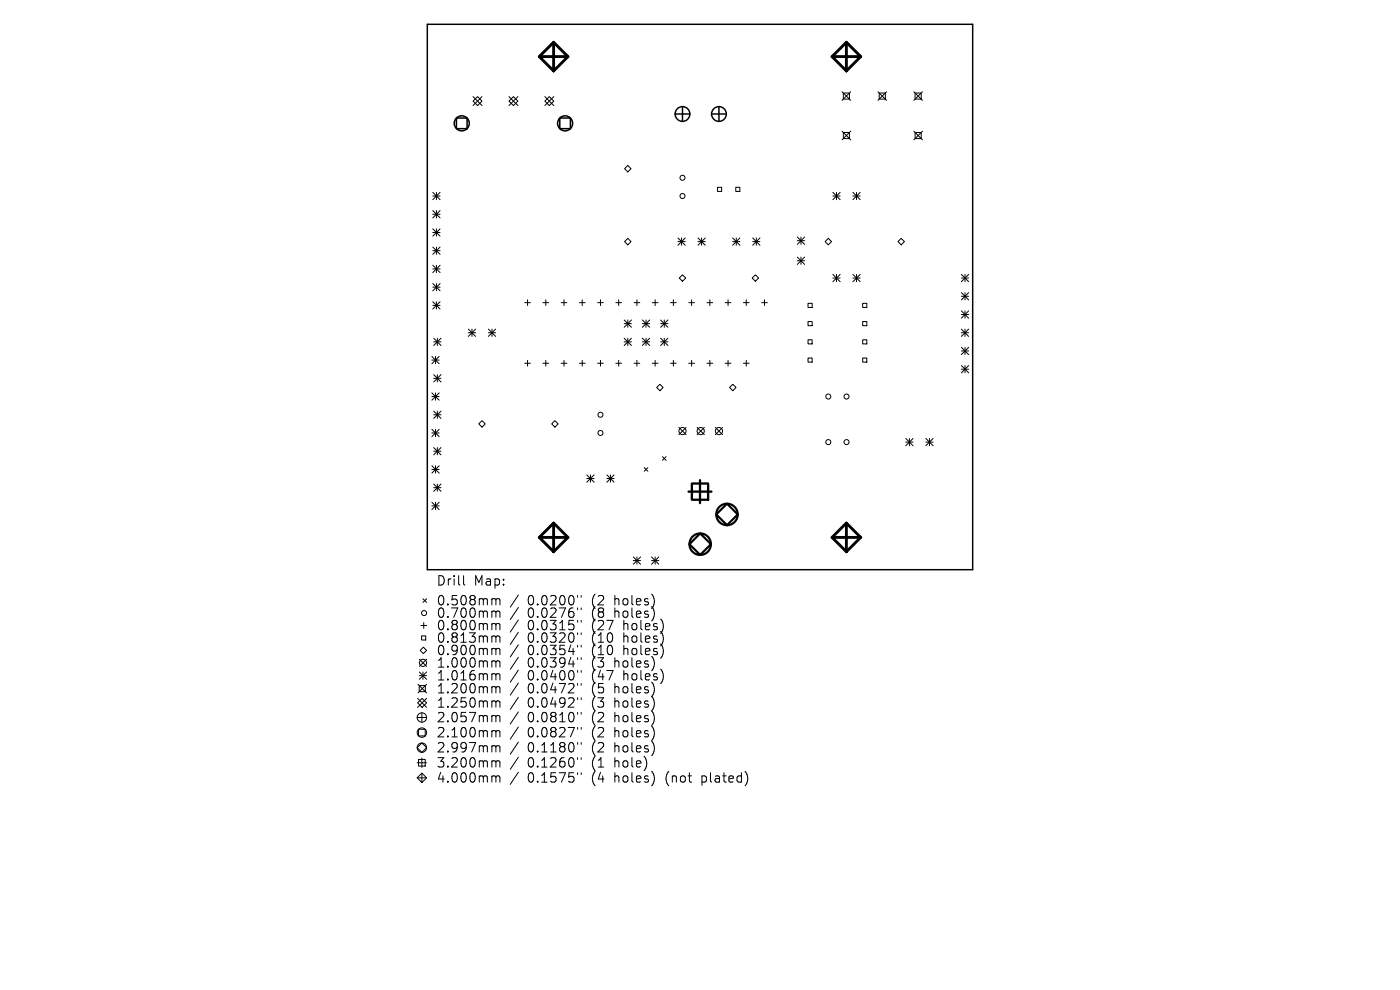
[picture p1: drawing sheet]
<svg xmlns="http://www.w3.org/2000/svg" width="297mm" height="210mm" viewBox="0 0 297 210" stroke-linecap="round" stroke-linejoin="round" font-family="sans-serif">
<defs><g id="words">
<g font-size="2.8">
<text x="92.5" y="124.5">Drill</text>
<text x="100.5" y="124.5">Map:</text>
<text x="92.5" y="128.7">0.508mm</text>
<text x="92.5" y="131.3">0.700mm</text>
<text x="111.9" y="128.7">0.0200&quot;</text>
<text x="111.9" y="131.3">0.0276&quot;</text>
<text x="125.7" y="128.7">(2</text>
<text x="125.7" y="131.3">(8</text>
<text x="130.6" y="128.7">holes)</text>
<text x="130.6" y="131.3">holes)</text>
<text x="92.5" y="134">0.800mm</text>
<text x="92.5" y="136.6">0.813mm</text>
<text x="111.9" y="134">0.0315&quot;</text>
<text x="111.9" y="136.6">0.0320&quot;</text>
<text x="125.7" y="134">(27</text>
<text x="125.7" y="136.6">(10</text>
<text x="132.5" y="134">holes)</text>
<text x="132.5" y="136.6">holes)</text>
<text x="92.5" y="139.3">0.900mm</text>
<text x="92.5" y="141.9">1.000mm</text>
<text x="111.9" y="139.3">0.0354&quot;</text>
<text x="111.9" y="141.9">0.0394&quot;</text>
<text x="125.7" y="139.3">(10</text>
<text x="125.7" y="141.9">(3</text>
<text x="130.6" y="141.9">holes)</text>
<text x="132.5" y="139.3">holes)</text>
<text x="92.5" y="144.6">1.016mm</text>
<text x="92.5" y="147.4">1.200mm</text>
<text x="111.9" y="144.6">0.0400&quot;</text>
<text x="111.9" y="147.4">0.0472&quot;</text>
<text x="125.7" y="144.6">(47</text>
<text x="125.7" y="147.4">(5</text>
<text x="130.6" y="147.4">holes)</text>
<text x="132.5" y="144.6">holes)</text>
<text x="92.5" y="150.4">1.250mm</text>
<text x="92.5" y="153.5">2.057mm</text>
<text x="111.9" y="150.4">0.0492&quot;</text>
<text x="111.9" y="153.5">0.0810&quot;</text>
<text x="125.7" y="150.4">(3</text>
<text x="125.7" y="153.5">(2</text>
<text x="130.6" y="150.4">holes)</text>
<text x="130.6" y="153.5">holes)</text>
<text x="92.5" y="156.7">2.100mm</text>
<text x="92.5" y="159.9">2.997mm</text>
<text x="111.9" y="156.7">0.0827&quot;</text>
<text x="111.9" y="159.9">0.1180&quot;</text>
<text x="125.7" y="156.7">(2</text>
<text x="125.7" y="159.9">(2</text>
<text x="130.6" y="156.7">holes)</text>
<text x="130.6" y="159.9">holes)</text>
<text x="92.5" y="163.1">3.200mm</text>
<text x="92.5" y="166.3">4.000mm</text>
<text x="111.9" y="163.1">0.1260&quot;</text>
<text x="111.9" y="166.3">0.1575&quot;</text>
<text x="125.7" y="163.1">(1</text>
<text x="125.7" y="166.3">(4</text>
<text x="130.6" y="163.1">hole)</text>
<text x="130.6" y="166.3">holes)</text>
<text x="141.7" y="166.3">(not</text>
<text x="149.5" y="166.3">plated)</text>
</g>
</g></defs>
<g fill="none" stroke="#000" stroke-width=".31">
<path d="M90.7 5.2h115.6v115.6h-115.6zM143.2 24.2h3.2M144.8 22.6v3.1M151 24.2h3.1M152.5 22.6v3.1"/>
<circle cx="144.8" cy="24.2" r="1.57"/>
<circle cx="152.5" cy="24.2" r="1.57"/>
</g>
<g fill="none" stroke="#000" stroke-width=".21">
<path d="M178.6 19.5l1.9 1.8M178.9 19.7h1.3v1.3h-1.3zM180.5 19.5l-1.9 1.8M186.3 19.5l1.8 1.8M186.5 19.7h1.3v1.3h-1.3zM188.1 19.5l-1.8 1.8M193.9 19.5l1.8 1.8M194.1 19.7h1.3v1.3h-1.3zM195.7 19.5l-1.8 1.8M100.4 21.4l.9-.9 1 .9-1 1zM100.4 20.5l1.9 1.9M102.3 20.5l-1.9 1.9"/>
<path d="M108 21.4l.9-.9 1 .9-1 1zM108 20.5l1.9 1.9M109.9 20.5l-1.9 1.9M115.6 20.5l1.9 1.9M116.5 20.5l1 .9-1 1-.9-1zM117.5 20.5l-1.9 1.9M132.5 35.8l.7-.7 .7 .7-.7 .7zM152.2 39.7h.9v.9h-.9zM156.1 39.7h.9v.9h-.9zM178.6 27.8l1.9 1.9M178.9 28.1h1.3v1.3h-1.3zM180.5 27.8l-1.9 1.9"/>
<path d="M193.9 27.8l1.8 1.9M194.1 28.1h1.3v1.3h-1.3zM195.7 27.8l-1.8 1.9M91.8 40.8l1.6 1.6M91.8 41.6h1.6M91.8 44.7l1.6 1.5M91.8 45.5h1.6M91.8 48.5l1.6 1.6M91.8 49.3h1.6M91.8 52.4l1.6 1.6M91.8 53.2h1.6M91.8 56.3l1.6 1.5"/>
<path d="M91.8 57h1.6M92.6 40.8v1.6M92.6 44.7v1.5M92.6 48.5v1.6M92.6 52.4v1.6M92.6 56.3v1.5M93.4 40.8l-1.6 1.6M93.4 44.7l-1.6 1.5M93.4 48.5l-1.6 1.6M93.4 52.4l-1.6 1.6M93.4 56.3l-1.6 1.5M133.2 50.6l.7 .7-.7 .6-.7-.6z"/>
<path d="M143.8 50.5l1.6 1.5M143.8 51.3h1.6M144.1 59l.7-.7 .7 .7-.7 .7zM144.6 50.5v1.5M145.4 50.5l-1.6 1.5M148.1 51.3h1.5M148.1 50.5l1.5 1.5M148.8 50.5v1.5M149.6 50.5l-1.5 1.5M155.4 51.3h1.6M155.4 50.5l1.6 1.5M156.2 50.5v1.5"/>
<path d="M157 50.5l-1.6 1.5M159.6 59l.7-.7 .6 .7-.6 .7zM159.7 51.3h1.5M159.7 50.5l1.5 1.5M160.4 50.5v1.5M161.2 50.5l-1.5 1.5M169.1 50.3l1.6 1.5M169.1 51.1h1.6M169.1 54.5l1.6 1.6M169.1 55.3h1.6M169.9 50.3v1.5M169.9 54.5v1.6"/>
<path d="M170.7 50.3l-1.6 1.5M170.7 54.5l-1.6 1.6M175 51.3l.7-.7 .7 .7-.7 .6zM176.7 41.6h1.5M176.7 40.8l1.5 1.6M176.7 58.2l1.5 1.6M176.7 59h1.5M177.5 40.8v1.6M177.5 58.2v1.6M178.2 40.8l-1.5 1.6M178.2 58.2l-1.5 1.6M180.9 41.6h1.6"/>
<path d="M180.9 59h1.6M180.9 40.8l1.6 1.6M180.9 58.2l1.6 1.6M181.7 40.8v1.6M181.7 58.2v1.6M182.5 40.8l-1.6 1.6M182.5 58.2l-1.6 1.6M191.2 50.6l.7 .7-.7 .6-.7-.6zM203.9 59h1.6M203.9 58.2l1.6 1.6M204.7 58.2v1.6M205.5 58.2l-1.6 1.6"/>
<path d="M91.6 75.6l1.6 1.6M91.6 76.4h1.6M91.8 60.1l1.6 1.6M91.8 60.9h1.6M91.8 64l1.6 1.6M91.8 64.8h1.6M92 71.7l1.6 1.6M92 72.5h1.6M92 79.5l1.6 1.5M92.4 75.6v1.6M92.6 60.1v1.6M92.6 64v1.6"/>
<path d="M92.8 71.7v1.6M92.8 79.5v1.5M93.2 75.6l-1.6 1.6M93.4 60.1l-1.6 1.6M93.4 64l-1.6 1.6M93.6 71.7l-1.6 1.6M93.6 79.5l-1.6 1.5M99.4 69.8l1.5 1.6M99.4 70.6h1.5M100.1 69.8v1.6M100.9 69.8l-1.5 1.6M103.6 70.6h1.6"/>
<path d="M103.6 69.8l1.6 1.6M104.4 69.8v1.6M105.2 69.8l-1.6 1.6M111.3 64.2h1.2M111.3 77.1h1.2M111.9 63.6v1.2M111.9 76.5v1.2M115.2 64.2h1.2M115.2 77.1h1.2M115.8 63.6v1.2M115.8 76.5v1.2M119 64.2h1.3"/>
<path d="M119 77.1h1.3M119.7 63.6v1.2M119.7 76.5v1.2M122.9 64.2h1.2M122.9 77.1h1.2M123.5 63.6v1.2M123.5 76.5v1.2M126.8 64.2h1.2M126.8 77.1h1.2M127.4 63.6v1.2M127.4 76.5v1.2M130.6 64.2h1.3"/>
<path d="M130.6 77.1h1.3M131.3 63.6v1.2M131.3 76.5v1.2M132.4 72.5h1.6M132.4 67.9l1.6 1.5M132.4 68.6h1.6M132.4 71.7l1.6 1.6M133.2 67.9v1.5M133.2 71.7v1.6M134 67.9l-1.6 1.5M134 71.7l-1.6 1.6M134.5 64.2h1.2"/>
<path d="M134.5 77.1h1.2M135.1 63.6v1.2M135.1 76.5v1.2M136.3 72.5h1.5M136.3 71.7l1.5 1.6M136.3 68.6h1.5M136.3 67.9l1.5 1.5M137.1 67.9v1.5M137.1 71.7v1.6M137.8 67.9l-1.5 1.5M137.8 71.7l-1.5 1.6M138.4 64.2h1.2"/>
<path d="M138.4 77.1h1.2M139 63.6v1.2M139 76.5v1.2M140.1 72.5h1.6M140.1 68.6h1.6M140.1 71.7l1.6 1.6M140.1 67.9l1.6 1.5M140.9 67.9v1.5M140.9 71.7v1.6M141.7 67.9l-1.6 1.5M141.7 71.7l-1.6 1.6M142.2 64.2h1.3"/>
<path d="M142.2 77.1h1.3M142.9 63.6v1.2M142.9 76.5v1.2M146.1 64.2h1.2M146.1 77.1h1.2M146.7 63.6v1.2M146.7 76.5v1.2M150 64.2h1.2M150 77.1h1.2M150.6 63.6v1.2M150.6 76.5v1.2M153.8 64.2h1.3"/>
<path d="M153.8 77.1h1.3M154.5 63.6v1.2M154.5 76.5v1.2M157.7 64.2h1.2M157.7 77.1h1.2M158.3 63.6v1.2M158.3 76.5v1.2M161.6 64.2h1.2M162.2 63.6v1.2M171.4 64.3h.9v.9h-.9zM171.4 68.2h.9v.9h-.9zM171.4 72.1h.9v.9h-.9z"/>
<path d="M171.4 75.9h.9v.9h-.9zM183 64.3h.9v.9h-.9zM183 68.2h.9v.9h-.9zM183 72.1h.9v.9h-.9zM183 75.9h.9v.9h-.9zM203.9 70.6h1.6M203.9 62.1l1.6 1.5M203.9 62.9h1.6M203.9 65.9l1.6 1.6M203.9 66.7h1.6M203.9 69.8l1.6 1.6M203.9 73.7l1.6 1.5"/>
<path d="M203.9 74.4h1.6M203.9 77.5l1.6 1.6M203.9 78.3h1.6M204.7 62.1v1.5M204.7 65.9v1.6M204.7 69.8v1.6M204.7 73.7v1.5M204.7 77.5v1.6M205.5 62.1l-1.6 1.5M205.5 65.9l-1.6 1.6M205.5 69.8l-1.6 1.6M205.5 73.7l-1.6 1.5"/>
<path d="M205.5 77.5l-1.6 1.6M91.6 83.3l1.6 1.6M91.6 84.1h1.6M91.6 91.1l1.6 1.5M91.6 91.8h1.6M91.6 98.8l1.6 1.6M91.6 99.6h1.6M92 80.2h1.6M92 87.2l1.6 1.6M92 88h1.6M92 94.9l1.6 1.6M92 95.7h1.6"/>
<path d="M92.4 83.3v1.6M92.4 91.1v1.5M92.4 98.8v1.6M92.8 87.2v1.6M92.8 94.9v1.6M93.2 83.3l-1.6 1.6M93.2 91.1l-1.6 1.5M93.2 98.8l-1.6 1.6M93.6 87.2l-1.6 1.6M93.6 94.9l-1.6 1.6M101.6 89.9l.7-.7 .6 .7-.6 .7zM117 89.9l.7-.7 .7 .7-.7 .7z"/>
<path d="M136.7 99.2l.7 .8M137.4 99.2l-.7 .8M140 81.5l.7 .7-.7 .7-.7-.7zM140.5 96.9l.8 .7M141.3 96.9l-.8 .7M144 90.7l1.5 1.5M145.5 90.7l-1.5 1.5M147.9 90.7l1.5 1.5M149.4 90.7l-1.5 1.5M151.8 90.7l1.5 1.5M153.3 90.7l-1.5 1.5M155.5 81.5l.6 .7-.6 .7-.7-.7z"/>
<path d="M192.2 93l1.5 1.6M192.2 93.8h1.5M192.9 93v1.6M193.7 93l-1.5 1.6M196.4 93.8h1.6M196.4 93l1.6 1.6M197.2 93v1.6M198 93l-1.6 1.6M91.6 106.5l1.6 1.6M91.6 107.3h1.6M92 102.7l1.6 1.5M92 103.4h1.6"/>
<path d="M92.4 106.5v1.6M92.8 102.7v1.5M93.2 106.5l-1.6 1.6M93.6 102.7l-1.6 1.5M124.5 100.7l1.5 1.6M124.5 101.5h1.5M125.3 100.7v1.6M126 100.7l-1.5 1.6M128.7 101.5h1.6M128.7 100.7l1.6 1.6M129.5 100.7v1.6M130.3 100.7l-1.6 1.6"/>
<path d="M134.3 118.1l1.6 1.6M134.3 118.9h1.6M135.1 118.1v1.6M135.9 118.1l-1.6 1.6M138.2 118.9h1.6M138.2 118.1l1.6 1.6M139 118.1v1.6M139.8 118.1l-1.6 1.6M89 139.8l1.5 1.6M89.1 138l.7-.7 .7 .7-.7 .6zM89.3 132.7h1.2M89.4 134.9h.9v.9h-.9z"/>
<path d="M89.7 127l.8 .8M89.9 132.1v1.2M90.5 127l-.8 .8M90.5 139.8l-1.5 1.6M98.3 122.1v1.7l.3 .3M104.6 127l.5 .1 .1 .2M104.6 129.6h.3l.3 .3M104.6 132.3h.3l.3 .3M104.6 134.9h.3l.3 .3M104.6 137.5l.5 .1 .1 .2M105.2 127.3l.3-.3 .5 .1 .1 1.2M105.2 127.3v1"/>
<path d="M105.2 129.9v1.1M105.2 132.6v1M105.2 135.2v1M105.2 137.8v1.1M105.2 129.9l.3-.3 .5 .1 .1 1.3M105.2 132.6l.3-.3 .5 .1 .1 1.2M105.2 135.2l.3-.3 .5 .1 .1 1.2M105.2 137.8l.3-.3 .5 .1 .1 1.3M110 126.2l-1.8 2.6M110 128.9l-1.8 2.5M110 131.5l-1.8 2.6M110 134.1l-1.8 2.6"/>
<path d="M110 136.8l-1.8 2.6M110 139.4l-1.8 2.6M122.5 126.3v.4M122.5 129v.3M122.5 131.6v.4M122.5 134.2v.4M122.5 136.9v.4M122.5 139.5v.4M123.3 126.3v.4M123.3 129v.3M123.3 131.6v.4M123.3 134.2v.4"/>
<path d="M123.3 136.9v.4M123.3 139.5v.4M88.5 152.2h2M88.6 148.1l1.9 2M88.7 145.2l1.8 1.8M88.8 154.7h1.4v1.4h-1.4zM88.9 145.4h1.3v1.3h-1.3zM89 142.6l1.5 1.5M89 143.3h1.5M89.5 157.6l1 1-1 1-1-1zM89.5 151.2v2M89.5 148.1l1 1-1 1-.9-1z"/>
<path d="M89.7 142.6v1.5M90.5 142.6l-1.5 1.5M90.5 145.2l-1.8 1.8M90.5 148.1l-1.9 2M104.6 140.2l.5 .1 .1 .2M104.6 142.9l.5 .1 .1 .2M104.6 145.7l.5 .1 .1 .1M104.6 148.7h.3l.3 .3M104.6 151.8h.3l.3 .3M104.6 155l.5 .1 .1 .2M104.6 158.2l.5 .1 .1 .2M105.2 140.5v1"/>
<path d="M105.2 143.2v1M105.2 145.9v1.1M105.2 149v1M105.2 152.1v1M105.2 155.3v1M105.2 158.5v1M105.2 140.5l.3-.3 .5 .1 .1 1.2M105.2 143.2l.3-.3 .5 .1 .1 1.2M105.2 145.9l.3-.2 .5 .1 .1 1.2M105.2 149l.3-.3 .5 .1 .1 1.2M105.2 152.1l.3-.3 .5 .1 .1 1.2M105.2 155.3l.3-.3 .5 .1 .1 1.2"/>
<path d="M105.2 158.5l.3-.3 .5 .1 .1 1.2M110 142.1l-1.8 2.6M110 144.9l-1.8 2.6M110 147.9l-1.8 2.6M110 151l-1.8 2.6M110 154.2l-1.8 2.6M110 157.4l-1.8 2.6M122.5 142.2v.4M122.5 145v.4M122.5 148v.4M122.5 151.1v.4M122.5 154.3v.4"/>
<path d="M122.5 157.5v.4M123.3 142.2v.4M123.3 145v.4M123.3 148v.4M123.3 151.1v.4M123.3 154.3v.4M123.3 157.5v.4M88.5 161.8h2M88.5 165h2M88.8 161.1h1.4v1.4h-1.4zM89.5 164l1 1-1 1-1-1zM89.5 160.8v2"/>
<path d="M89.5 164v2M104.6 161.4h.3l.3 .3M104.6 164.6l.5 .1 .1 .2M105.2 161.7v1M105.2 164.9v1M105.2 161.7l.3-.3 .5 .1 .1 1.2M105.2 164.9l.3-.3 .5 .1 .1 1.2M110 160.6l-1.8 2.6M110 163.8l-1.8 2.6M122.5 160.7v.4M122.5 163.9v.4M123.3 160.7v.4"/>
<path d="M123.3 163.9v.4"/>
<circle cx="144.8" cy="37.7" r=".53"/>
<circle cx="144.8" cy="41.6" r=".53"/>
<circle cx="127.4" cy="88" r=".53"/>
<circle cx="127.4" cy="91.8" r=".53"/>
<circle cx="144.8" cy="91.4" r=".76"/>
<circle cx="148.7" cy="91.4" r=".76"/>
<circle cx="152.5" cy="91.4" r=".76"/>
<circle cx="175.7" cy="84.1" r=".53"/>
<circle cx="175.7" cy="93.8" r=".53"/>
<circle cx="179.6" cy="84.1" r=".53"/>
<circle cx="179.6" cy="93.8" r=".53"/>
<circle cx="90" cy="130" r=".53"/>
<circle cx="89.5" cy="158.6" r="1"/>
<circle cx="89.5" cy="152.2" r="1"/>
<circle cx="89.5" cy="155.4" r="1"/>
<circle cx="89.7" cy="140.6" r=".76"/>
</g>
<g fill="none" stroke="#000" stroke-width=".32">
<path d="M96.8 25h2.3v2.3h-2.3zM118.8 25h2.2v2.3h-2.2z"/>
<circle cx="98" cy="26.2" r="1.6"/>
<circle cx="119.9" cy="26.2" r="1.6"/>
</g>
<g fill="none" stroke="#000" stroke-width=".46">
<path d="M148.5 113.2l2.3 2.2-2.3 2.3-2.2-2.3zM151.9 109.1l2.3-2.3 2.3 2.3-2.3 2.3z"/>
<circle cx="148.5" cy="115.4" r="2.28"/>
<circle cx="154.2" cy="109.1" r="2.28"/>
</g>
<path d="M146.1 104.3h4.8M146.8 102.6h3.4v3.4h-3.4zM148.5 101.9v4.8" fill="none" stroke="#000" stroke-width=".49"/>
<path d="M114.4 12h6.1M117.4 9l3.1 3-3.1 3-3-3zM117.4 9v6M176.5 12l3.1-3 3 3-3 3zM176.5 12h6.1M179.6 9v6M114.4 114h6.1M117.4 111l3.1 3-3.1 3-3-3zM117.4 111v6M176.5 114h6.1M179.6 111l3 3-3 3-3.1-3zM179.6 111v6" fill="none" stroke="#000" stroke-width=".61"/>
<use href="#words"/>
</svg>
